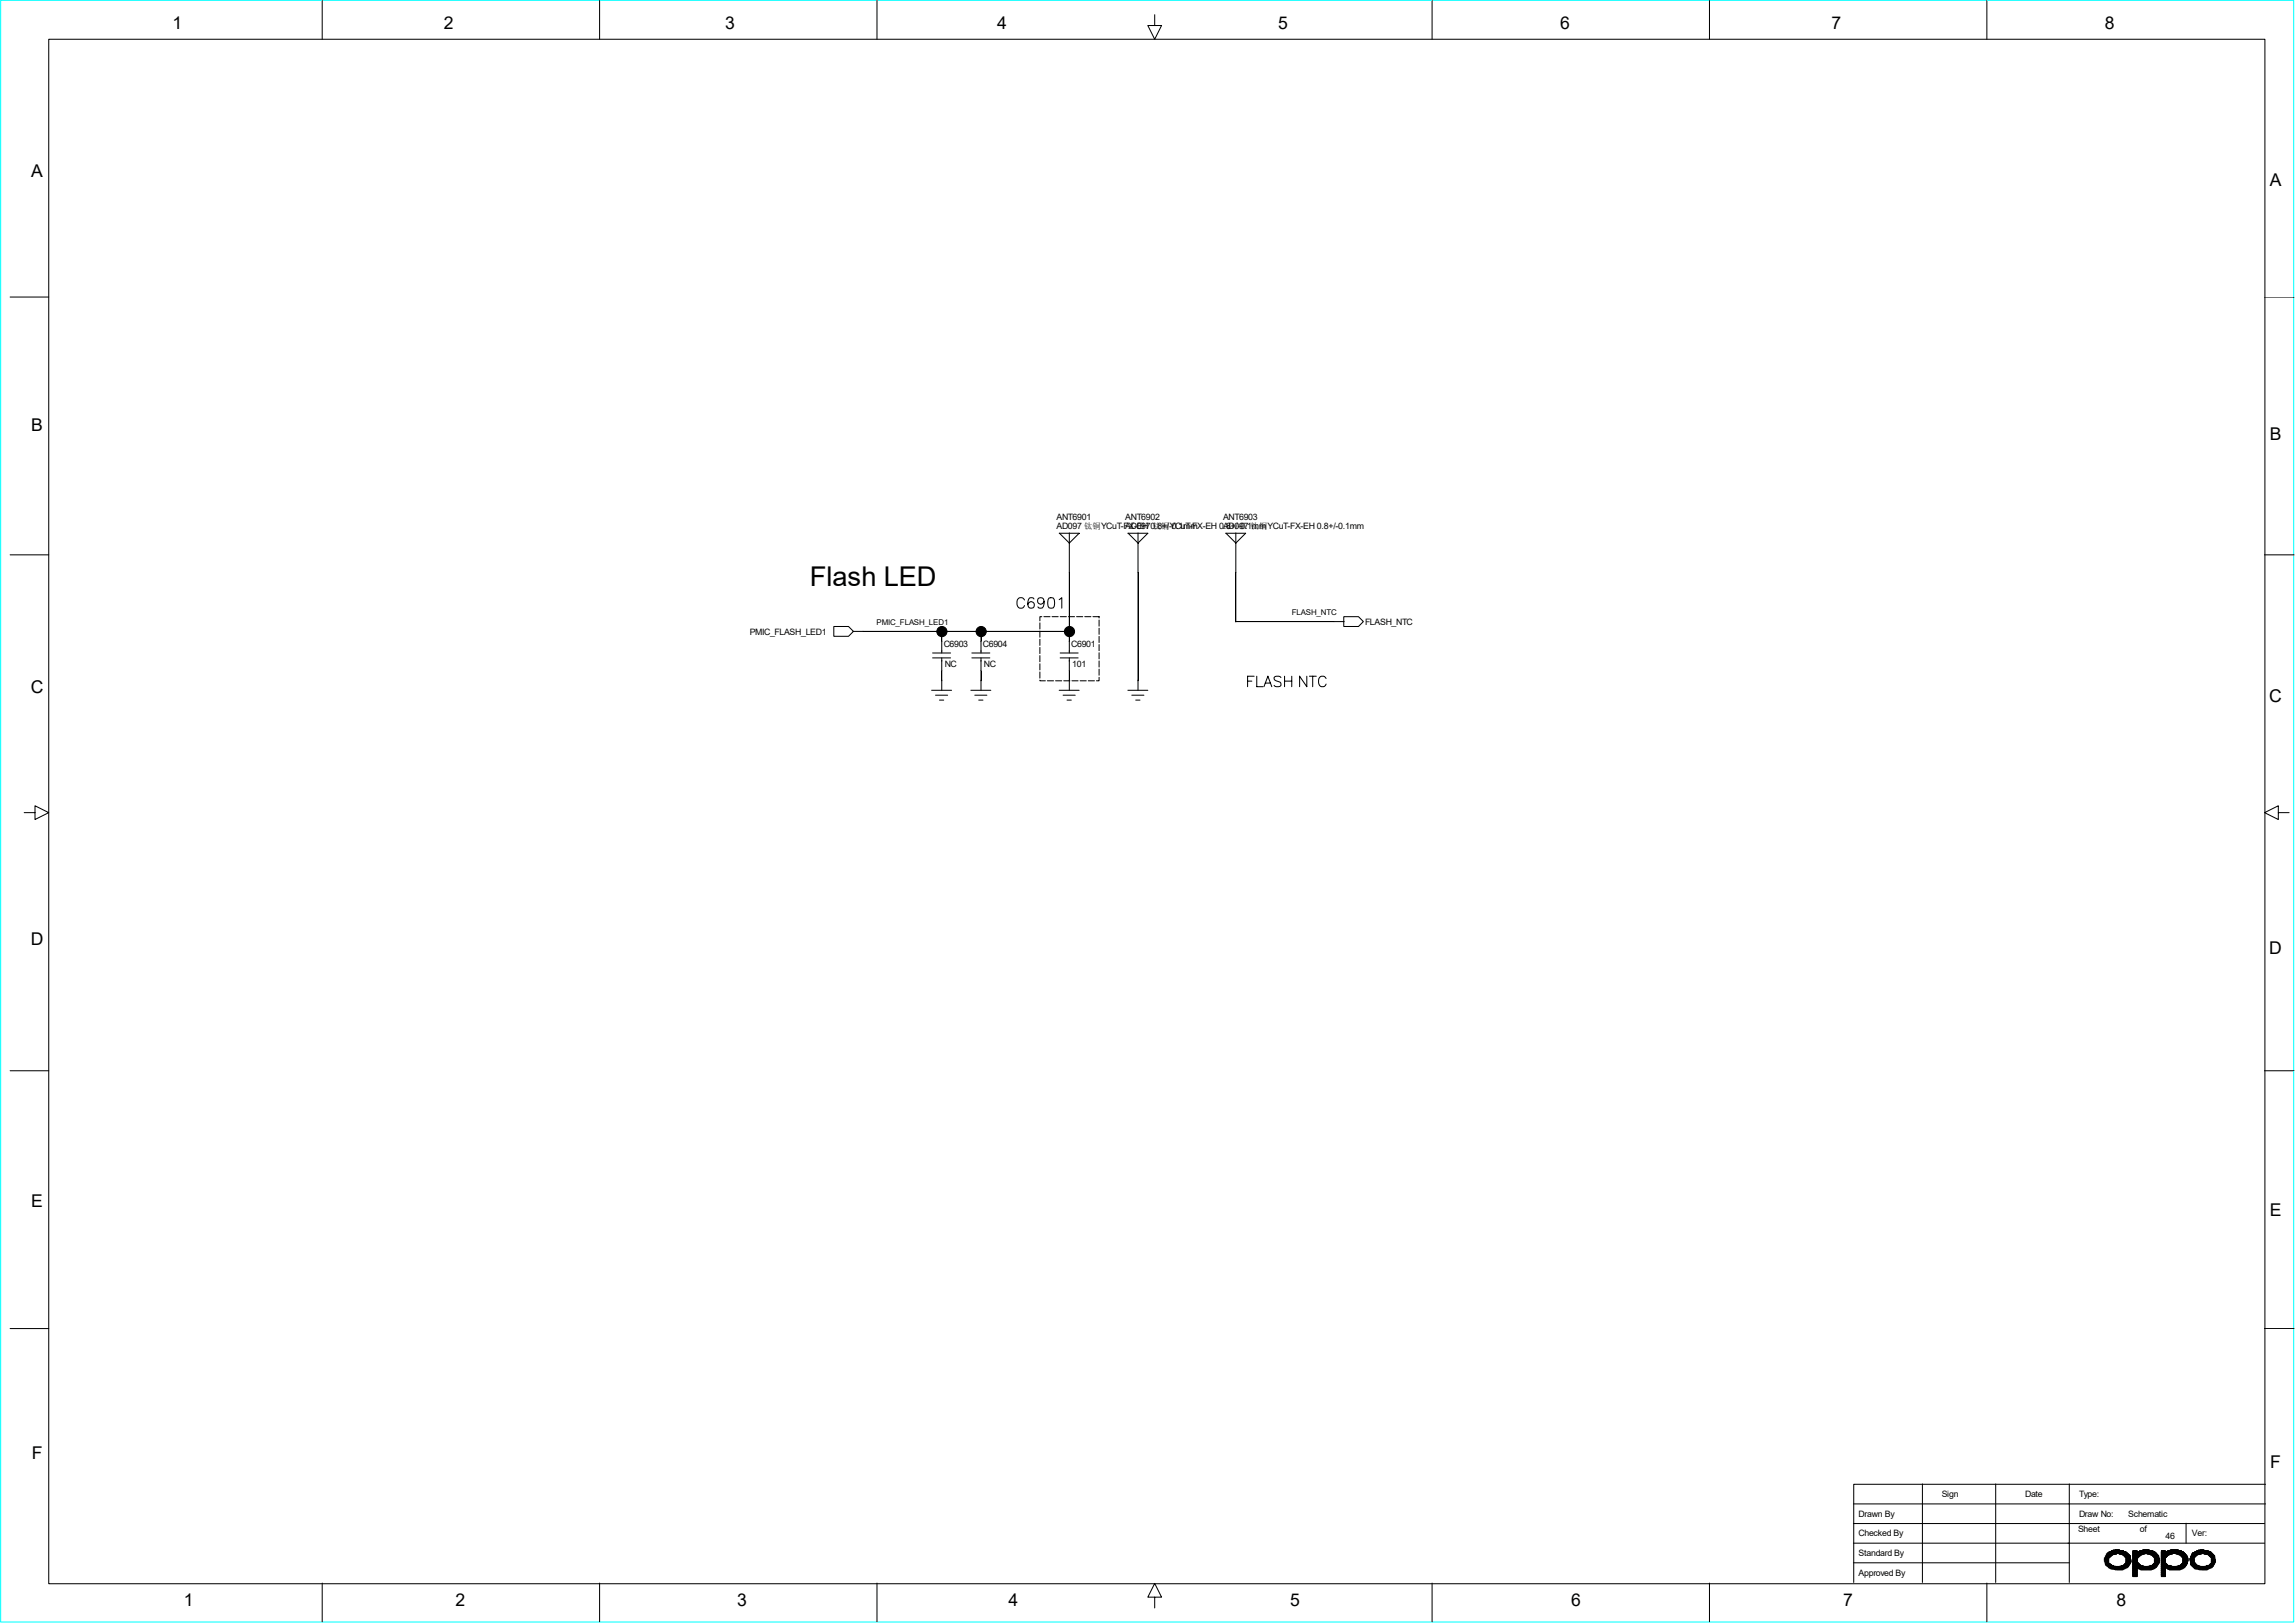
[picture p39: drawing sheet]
<svg xmlns="http://www.w3.org/2000/svg" width="297mm" height="210mm" viewBox="0 0 297 210" stroke-linecap="round" stroke-linejoin="round" font-family="sans-serif">
<defs><g id="words">
<text font-size="3.5" x="104.8" y="75.9">Flash LED</text>
<g font-size="2.3">
<text x="22.3" y="3.8">1</text>
<text x="57.4" y="3.8">2</text>
<text x="93.9" y="3.8">3</text>
<text x="129" y="3.8">4</text>
<text x="165.4" y="3.8">5</text>
<text x="201.9" y="3.8">6</text>
<text x="237" y="3.8">7</text>
<text x="272.4" y="3.8">8</text>
<text x="4" y="22.9">A</text>
<text x="293.8" y="24.1">A</text>
<text x="4" y="55.8">B</text>
<text x="293.8" y="56.9">B</text>
<text x="4" y="89.7">C</text>
<text x="293.7" y="90.8">C</text>
<text x="4" y="122.3">D</text>
<text x="293.7" y="123.4">D</text>
<text x="4" y="156.2">E</text>
<text x="293.8" y="157.3">E</text>
<text x="4.1" y="188.8">F</text>
<text x="293.8" y="189.9">F</text>
<text x="23.8" y="207.8">1</text>
<text x="58.9" y="207.8">2</text>
<text x="95.4" y="207.8">3</text>
<text x="130.5" y="207.8">4</text>
<text x="167" y="207.8">5</text>
<text x="203.3" y="207.8">6</text>
<text x="238.6" y="207.8">7</text>
<text x="273.9" y="207.8">8</text>
</g>
<g font-size="1.1">
<text x="136.7" y="67.3">ANT6901</text>
<text x="136.7" y="68.5">AD097 钛铜YCuT-FX-EH 0.8+/-0.1mm</text>
<text x="145.6" y="68.5">AD097 钛铜YCuT-FX-EH 0.8+/-0.1mm</text>
<text x="145.6" y="67.3">ANT6902</text>
<text x="158.3" y="67.3">ANT6903</text>
<text x="158.3" y="68.5">AD097 钛铜YCuT-FX-EH 0.8+/-0.1mm</text>
<text x="97" y="82.2">PMIC_FLASH_LED1</text>
<text x="122.1" y="83.7">C6903</text>
<text x="127.2" y="83.7">C6904</text>
<text x="138.6" y="83.7">C6901</text>
<text x="176.7" y="80.8">FLASH_NTC</text>
<text x="122.3" y="86.4">NC</text>
<text x="127.3" y="86.4">NC</text>
<text x="138.8" y="86.4">101</text>
<text x="240.5" y="196.3">Drawn By</text>
<text x="251.3" y="193.7">Sign</text>
<text x="262.1" y="193.7">Date</text>
<text x="269.1" y="193.7">Type:</text>
<text x="269.1" y="196.3">Draw No:</text>
<text x="275.4" y="196.3">Schematic</text>
<text x="240.5" y="198.8">Checked By</text>
<text x="240.5" y="201.3">Standard By</text>
<text x="240.5" y="203.9">Approved By</text>
<text x="268.9" y="198.3">Sheet</text>
<text x="276.9" y="198.3">of</text>
<text x="280.2" y="199.1">46</text>
<text x="283.7" y="198.8">Ver:</text>
</g>
<g font-size="1">
<text x="113.5" y="80.8">PMIC_FLASH_LED1</text>
<text x="167.2" y="79.5">FLASH_NTC</text>
</g>
</g></defs>
<path d="M.1 0h296.7v209.9h-296.7z" fill="none" stroke="#0ff" stroke-width=".13"/>
<g fill="none" stroke="#000" stroke-width=".13">
<path d="M6.3 5.1h286.8v199.8h-286.8zM41.7 .1v5M77.6 .1v5M113.5 .1v5M149.4 1.9v1.4h.9l-.9 1.8-.9-1.8h.9M185.3 .1v5M221.2 .1v5M257.1 .1v5M1.3 38.4h5M293 38.4h3.9M1.3 71.8h5M132.6 77.6a.51 .51 0 0 0-.6-.3 .51 .51 0 0 0-.4 .6 .6 .6 0 0 0 .1 .6 .6 .6 0 0 0 .7 .2l.2-.3"/>
<path d="M133.8 77.5a.41 .41 0 0 0-.7 .1 .78 .78 0 0 0 .3 1.1 .43 .43 0 0 0 .5-.4 .43 .43 0 0 0-.4-.5 .43 .43 0 0 0-.5 .4M135.1 77.8a.43 .43 0 0 1-.5 .4 .43 .43 0 0 1-.2-.7 .43 .43 0 0 1 .6 0 1.18 1.18 0 0 1-.1 1.2 .46 .46 0 0 1-.6-.2M135.8 77.4a.51 .51 0 0 1 .6 .2 1.43 1.43 0 0 1-.1 1.1 .51 .51 0 0 1-.7-.3 1.43 1.43 0 0 1 .2-1zM137.1 77.6l.3-.3v1.4M137.1 69h2.6l-1.3 1.3-1.3-1.3M138.4 69v15.5M146 69h2.5l-1.2 1.3-1.3-1.3M147.3 69v20.3M158.6 69h2.6l-1.3 1.3-1.2-1.3M159.9 69v11.5M173.9 79.8h1.9l.6 .6-.6 .7h-1.9zM293 71.8h3.9"/>
<path d="M107.9 81.1h1.9l.6 .6-.6 .6h-1.9zM110.4 81.7h28M120.6 89.3h2.5M120.7 85.1h2.3M120.7 84.5h2.3M121.1 90h1.5M121.6 90.6h.5M121.9 81.7v2.8M121.9 85.1v4.2M125.6 89.3h2.6M125.8 85.1h2.3M125.8 84.5h2.3"/>
<path d="M126.2 90h1.5M126.7 90.6h.5M127 81.7v2.8M127 85.1v4.2M137.1 89.3h2.6M137.2 85.1h2.3M137.2 84.5h2.3M137.6 90h1.5M138.1 90.6h.5M138.4 85.1v4.2M146 89.3h2.5M146.5 90h1.5"/>
<path d="M147 90.6h.5M159.9 80.4h14M161.5 88.1h.5M162.3 87.5h-.8v1.4M162.6 87.5v1.4h.8M163.6 88.9l.5-1.4 .5 1.4M163.7 88.4h.7M165.8 87.7a.51 .51 0 0 0-.9 .1v.2l.8 .3a.35 .35 0 0 1 0 .5 .67 .67 0 0 1-.8-.1M166.2 88.1h1M166.2 87.5v1.4M167.2 87.5v1.4M169.1 87.5v1.4l-.9-1.4v1.4"/>
<path d="M169.5 87.5h.8M169.9 87.5v1.4M171.6 87.8a.51 .51 0 0 0-.6-.3 .51 .51 0 0 0-.4 .5 .6 .6 0 0 0 .2 .7 .6 .6 0 0 0 .6 .1l.2-.3M3.1 105.2h1.4v-.9l1.8 .9-1.8 .8v-.8M294.9 105.2v-.9l-1.8 .9 1.8 .8v-.8h1.3M1.3 138.6h5M293 138.6h3.9M1.3 171.9h5M293 171.9h3.9M239.9 194.6h53.3M239.9 199.7h53.2M239.9 197.1h53.2"/>
<path d="M248.8 192v12.8M258.3 192v12.8M267.8 192v12.8M282.9 197.1v2.6M293.2 192.1h-53.3v12.7M41.7 204.9v4.9M77.6 204.9v4.9M113.5 204.9v4.9M149.4 206.7h.9l-.9-1.8-.9 1.8h.9v1.4M185.3 204.9v4.9M221.2 204.9v4.9M239.9 202.2h27.9"/>
<path d="M257.1 204.9v4.9M272.3 201.6h.7M272.3 201.7h.6M272.3 201.8h.6M272.3 202h.6M272.3 202.1h.6M272.5 202.2h.4M272.5 201.3h.8M272.5 202.4h.6M272.5 202.5h.8M272.5 201.5v1M272.5 201.4v.8"/>
<path d="M272.6 202.6h.8M272.6 201.2v1.4h.7v.4v-.6M272.6 201.2v1.3M272.7 201h2.5M272.8 201a2.22 2.22 0 0 1 2.9 .3l.1 .8a1.54 1.54 0 0 1-1.8 1l-.9-.1-.6-.5-.1-.8zM272.8 201v1.6v-1.5v.1M272.8 202.2v.4h.7M272.9 200.9v1.8M272.9 200.8h2.2M272.9 201.6l.5-.4 .6-.2 .8 .2 .4 .4v.6l-.4 .4-.8 .1-.6-.1-.5-.4zM273 200.8v.7M273 202.3v.6"/>
<path d="M273.1 202.5v.5h1.9M273.1 200.8v.7h-.6M273.3 200.7v.5M273.3 200.7h1.4M273.4 200.7v.5h-.8M273.4 202.6v.4M273.5 200.7v.4M273.5 202.6v.4M273.5 200.6h.8M273.6 200.7v.4M273.6 202.7v.4M273.7 203.1h1.1"/>
<path d="M273.8 200.5v.6M273.8 202.7v.4M273.9 200.5v.6h-1.3M273.9 202.7v.4M274 200.5v.5M274 202.7v.4M274.2 200.5v.5M274.2 202.7v.4M274.3 200.5v.6h1.2M274.3 202.7v.4M274.4 200.7v.4M274.4 202.7v.4"/>
<path d="M274.5 200.7v.4M274.5 202.6v.5M274.6 202.6h.9M274.7 200.7v.4M274.7 202.6v.5M274.7 201.2h.9M274.8 202.6v.4v-.4M274.8 200.7v.5M274.9 201.3h.8M274.9 200.8v.5M274.9 202.4v.6h-1.6M275 201.5h.7"/>
<path d="M275 200.8v.7M275 202.3v.6M275.1 202.2h.6M275.1 201.6h.6M275.1 201.7h.6M275.1 201.8h.7M275.1 202h.7M275.1 202.1h.7M275.2 200.8v.8M275.2 202.2v.7M275.3 200.9v2h-2.5M275.4 201v1.7h-2.6"/>
<path d="M275.5 201.2v1.3h-.6M275.7 201.3v1.1h-.7M276 202.2h.7M276 201h3M276 201.2h1.2M276 201.6h.6M276 201.7h.6M276 201.8h.6M276 202h.6M276 202.1h.6M276 202.4h.8M276 202.5h.9"/>
<path d="M276 202.6h1.1M276 203h.6M276 203.1h.6M276 200.8h2.8M276 200.7h.6M276 203.2h.6M276 203.4h.6M276 203.5h.6M276 203.6h.6M276 203.8h.6M276 203.9h.6M276.1 200.7h.5v.3v-.2l.9-.2h.6l.2 .1a1.21 1.21 0 0 1 1.1 .9 1.21 1.21 0 0 1-.4 1.3 2.25 2.25 0 0 1-1.4 .2 .83 .83 0 0 1-.9-.2h-.1v1.1h-.5z"/>
<path d="M276.1 200.7v3.3M276.2 200.7v3.3M276.3 200.7v3.3M276.4 200.7v3.3M276.6 201.6l.5-.4 .6-.2 .8 .2 .3 .4v.6l-.3 .4-.8 .1-.6-.1-.5-.4zM276.6 200.7v3.3h-.6M276.7 200.8v.8M276.7 202.2v.7M276.8 203h2M276.8 200.8v.7h-.8M276.8 202.3v.7M276.9 200.7h1.7"/>
<path d="M276.9 200.7v.6h-.9M276.9 202.4v.6M277.1 200.7v.5M277.1 202.6v.5M277.2 200.7v.4M277.2 202.6v.5M277.3 200.5v.6M277.3 202.6v.5M277.4 200.6h.7M277.5 200.5v.6h-1.5M277.5 202.7v.4M277.6 200.5v.6"/>
<path d="M277.6 202.7v.4M277.7 200.5v.5M277.7 202.7v.4M277.8 200.5v.6M277.8 202.7v.4M277.9 201.1h1.2M278 200.5v.6M278 202.7v.4M278.1 200.5v.6M278.1 202.7v.4M278.2 200.7v.4M278.2 202.6v.5"/>
<path d="M278.3 201.2h.9M278.3 202.6h.8M278.3 200.7v.4M278.3 202.6v.5M278.5 200.7v.5M278.5 202.6v.5h-1.5M278.6 201.3h.8M278.6 202.5h.6M278.6 200.7v.6M278.6 202.4v.6M278.7 201.5h.7M278.7 200.8v.7"/>
<path d="M278.7 202.3v.7M278.8 202.2h.7M278.8 201.6h.6M278.8 201.7h.7M278.8 201.8h.7M278.8 202.1h.7M278.8 200.8v.8M278.8 202.2v.7M279 200.9v2h-3M279.1 201v1.7h-3.1M279.2 201.2v1.4M279.4 201.3v1.1h-.7"/>
<path d="M279.5 201.8v.2h-.7M279.7 202.2h.5M279.7 201h3M279.7 201.2h1.1M279.7 201.6h.5M279.7 201.7h.5M279.7 201.8h.5M279.7 202h.5M279.7 202.1h.5M279.7 202.4h.7M279.7 202.5h.8M279.7 202.6h1.1"/>
<path d="M279.7 203h.5M279.7 203.1h.5M279.7 200.8h2.8M279.7 200.7h.5M279.7 203.2h.5M279.7 203.4h.5M279.7 203.5h.5M279.7 203.6h.5M279.7 203.8h.5M279.7 203.9h.5M279.7 200.7h.5v.3v-.2h.2a2.02 2.02 0 0 1 2.4 .3l.1 .2a.49 .49 0 0 1 .1 .8 1.18 1.18 0 0 1-1.5 1h-.2a.83 .83 0 0 1-.9-.2h-.2v1.1h-.5zM279.7 200.7v3.3"/>
<path d="M279.9 200.7v3.3M280 200.7v3.3M280.1 200.7v3.3M280.2 200.7v3.3h-.5M280.2 201.6l.4-.4 .8-.2 .8 .2 .3 .4v.6l-.3 .4-.8 .1-.8-.1-.4-.4zM280.4 200.8v.7h-.7M280.4 202.3v.6M280.5 203h2M280.5 200.7v.6h-.8M280.5 202.4v.6M280.6 200.7h1.7M280.6 200.7v.5"/>
<path d="M280.6 202.6v.4M280.8 200.7v.4M280.8 202.6v.5M280.9 200.5v.6M280.9 202.6v.5M281 200.5v.6h-1.3M281 202.6v.5M281.1 200.5v.6M281.1 202.7v.4M281.3 200.5v.5M281.3 202.7v.4M281.4 200.5v.5"/>
<path d="M281.4 202.7v.4M281.5 200.5v.5M281.5 202.7v.4M281.6 201.1h1.2M281.6 200.5v.6M281.6 202.7v.4M281.8 200.5v.6M281.8 202.7v.4M281.9 200.5v.6M281.9 202.6v.5M282 201.2h.9M282 200.7v.4"/>
<path d="M282 202.6v.5M282 202.6h.8M282.2 200.7v.5M282.2 202.6v.5h-1.5M282.2 201.3h.8M282.2 202.5h.7M282.3 200.7v.6M282.3 202.4v.6M282.4 201.5h.6M282.4 200.8v.7M282.4 202.3v.7M282.5 202.2h.6"/>
<path d="M282.5 201.6h.7M282.5 201.7h.7M282.5 201.8h.7M282.5 202h.7M282.5 202.1h.5M282.5 200.8v2.1M282.7 200.9v2h-3M282.8 201v1.7h-3.1M282.9 201.2v1.4M283 201.3v1.1h-.6M283.4 201.7h.5M283.4 201.8h.6"/>
<path d="M283.4 202h.6M283.5 202.2h.5M283.5 201.6h.4M283.5 202.4h.6M283.5 201.3v1.2h.7M283.5 202.1h.5M283.6 201.2h.8M283.6 202.6h.8M283.7 201v1.6M283.8 201h2.4M283.8 201a2.06 2.06 0 0 1 2.8 .3l.1 .8-.4 .6-.7 .4-1.5-.1-.6-.5-.1-.8zM283.8 200.9v1.8"/>
<path d="M283.9 202.9h2.4M283.9 201.6l.4-.4 .8-.2 .7 .2 .4 .4v.6l-.4 .4-.7 .1-.8-.1-.4-.4zM283.9 200.9v2M284 200.8h2.1M284.1 200.8v.7h-.6M284.1 202.2v.8M284.2 200.8v.5h-.6M284.2 202.3v.7M284.3 200.7h1.3M284.3 200.7v.5M284.3 202.4v.6M284.4 200.7v.4"/>
<path d="M284.4 202.6v.4M284.5 200.6h.7M284.6 200.7v.4M284.6 202.6v.5M284.7 200.7v.4M284.7 202.7v.4M284.8 200.5v.6h-1M284.8 202.7v.4M284.9 200.5v.6M284.9 202.7v.4M285.1 200.5v.5M285.1 202.7v.4"/>
<path d="M285.2 200.5v.6M285.2 202.7v.4M285.3 201.1h1M285.3 200.7v.4M285.3 202.7v.4M285.5 200.7v.4M285.5 202.7v.4M285.6 200.7v.4M285.6 202.6v.5M285.7 200.7v.4M285.7 202.6v.5h-1.1M285.8 201.2h.7"/>
<path d="M285.8 200.7v.5M285.8 202.6v.4h-1.8M285.9 201.3h.7M285.9 202.5h.6M286 200.8v.5M286 202.4v.6M286 201.5h.6M286.1 200.8v.7M286.1 202.3v.6M286.2 202.2h.4M286.2 201.6h.4M286.2 201.7h.4"/>
<path d="M286.2 201.8h.5M286.2 202h.5M286.2 202.1h.5M286.2 200.9v2M286.3 201v1.7h-2.5M286.5 201.2v1.4h-1M286.6 201.3v1.1h-.6"/>
<circle cx="121.9" cy="81.7" r=".66"/>
<circle cx="127" cy="81.7" r=".66"/>
<circle cx="138.4" cy="81.7" r=".66"/>
</g>
<g fill="#000">
<path d="M121.9 86.8v1.3z" fill-rule="evenodd"/>
<path d="M121.9 81.7v1.3z" fill-rule="evenodd"/>
<path d="M127 81.7v1.3z" fill-rule="evenodd"/>
<path d="M127 86.8v1.3z" fill-rule="evenodd"/>
<path d="M138.4 81.7v1.3z" fill-rule="evenodd"/>
<path d="M138.4 86.8v1.3z" fill-rule="evenodd"/>
<circle cx="121.9" cy="81.7" r=".67"/>
<circle cx="127" cy="81.7" r=".67"/>
<circle cx="138.4" cy="81.7" r=".67"/>
</g>
<path d="M134.6 79.8h7.6v8.3h-7.6z" fill="none" stroke="#000" stroke-width=".13" stroke-dasharray=".8 .3"/>
<use href="#words"/>
</svg>
